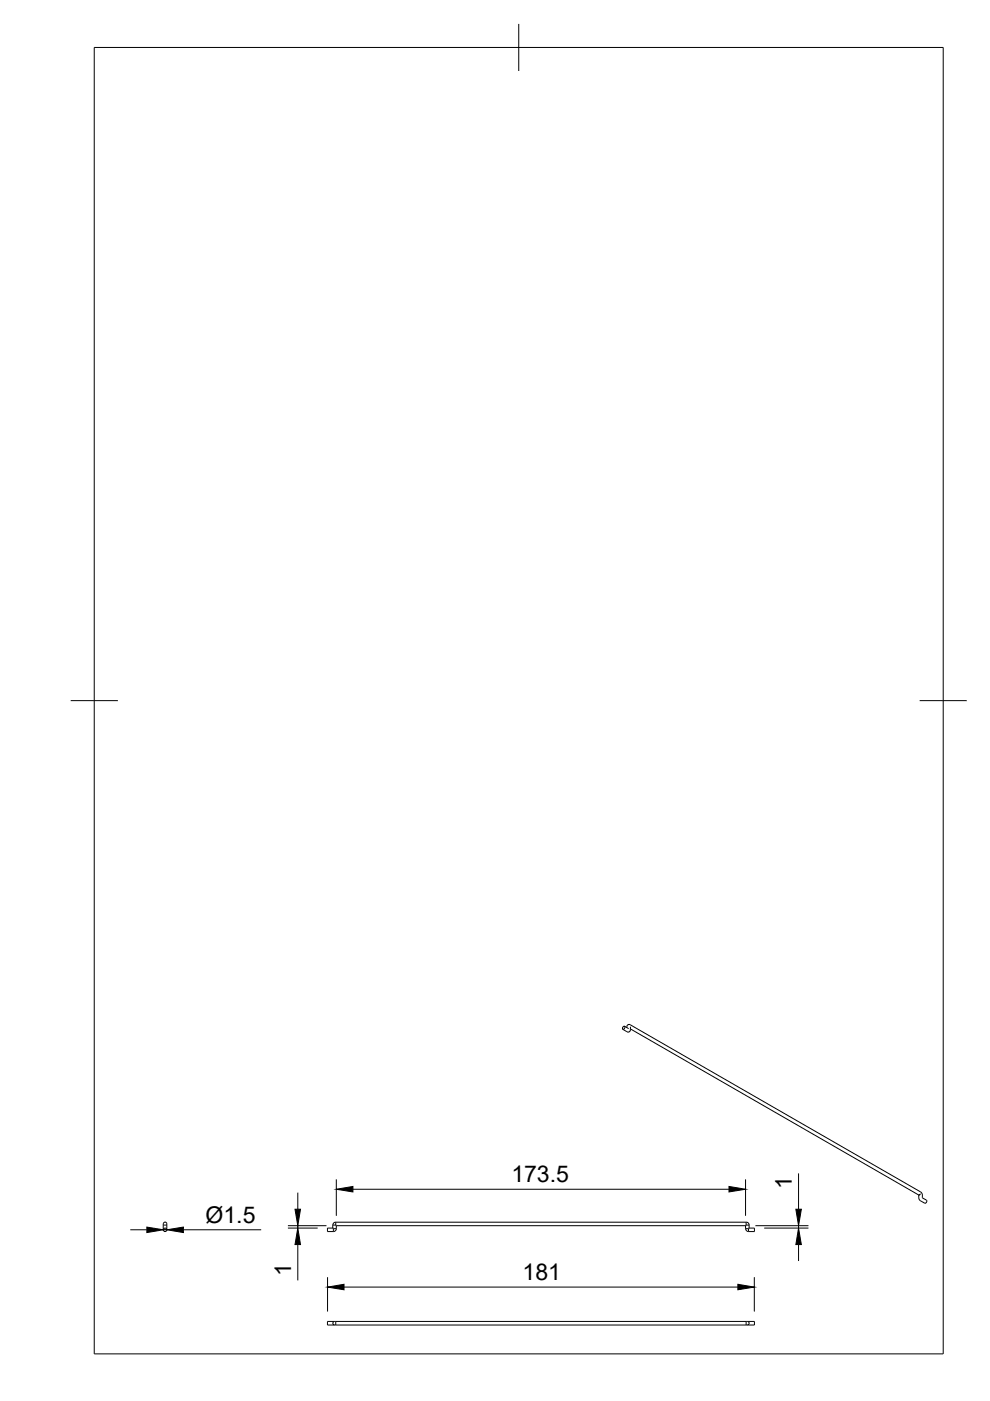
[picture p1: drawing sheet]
<svg xmlns="http://www.w3.org/2000/svg" width="210mm" height="297mm" viewBox="0 0 210 297" stroke-linecap="round" stroke-linejoin="round" font-family="sans-serif">
<defs><g id="words">
<g font-size="4.9">
<text x="108.4" y="250.7">173.5</text>
<text x="167.9" y="252" transform="rotate(-90 167.9 252)">1</text>
<text x="43.6" y="259.2">Ø1.5</text>
<text x="61.7" y="270.6" transform="rotate(-90 61.7 270.6)">1</text>
<text x="110.8" y="271.4">181</text>
</g>
</g></defs>
<!-- layer: Visible -->
<g fill="none" stroke="#000" stroke-width=".21">
<path d="M132.1 217.7l.3-.1 .1 .2-.1 .3-.3 .1-.1-.1zM132.4 217.6l.9 .5M132.9 217.9l.2-.6 .5-.1 61.6 35.5 .3 .5 .1 .8 .8 .5M133.3 218.1h.1M133.7 217.7l-.1 .7-.3 .4-1.3-.6M133.7 218.2l61.1 35.2M133.7 217.7h.1M71.2 259.7l.1 .2M71.2 259.1h87M71.2 259.1a.62 .62 0 0 0-.6 .6l-.1 .7M71.3 259.9v.6M71.3 259.9h86.8"/>
<path d="M158.1 259.9v.6M158.2 259.7l-.1 .2M158.2 259.1a.62 .62 0 0 1 .6 .6v.7M194.8 253.4v.7l.3 .5 1.1 .5 .3-.4-.1-.2M194.8 253.4h.1M195.2 253.1l-.4 .2M34.6 260.8v-1.1a.43 .43 0 0 1 .4-.6 .43 .43 0 0 1 .4 .6v1.1M70.5 260.4h-1.1v.7h1.3M70.5 260.4l.2 .1M71.3 260.5a.62 .62 0 0 1-.6 .6M158.8 260.4h1.2v.7h-1.3a.62 .62 0 0 1-.6-.6M158.8 260.4l-.1 .1"/>
<path d="M70.9 280.2h89.1v.7h-89.1M70.9 280.2h-1.5v.7h1.5M70.9 280.2a.37 .37 0 0 0-.3 .3 .37 .37 0 0 0 .3 .4M158.5 280.2a.37 .37 0 0 1 .3 .3 .37 .37 0 0 1-.3 .4"/>
<circle cx="35" cy="260.7" r=".37"/>
</g>
<!-- layer: Visible Narrow -->
<g fill="none" stroke="#000" stroke-width=".21">
<path d="M34.6 259.7h.8M71.2 259.1v.1a.41 .41 0 0 1 0 .5 .41 .41 0 0 1-.5 0h-.2M158.2 259.1v.1a.41 .41 0 0 0 0 .5 .41 .41 0 0 0 .5 0h.1M34.6 260.5h.1M35.3 260.5h.1M71.3 260.5a.4 .4 0 0 0-.5 0 .4 .4 0 0 0-.1 .5v.1M158.1 260.5a.4 .4 0 0 1 .5 0 .4 .4 0 0 1 .1 .5v.1M70.7 280.2v.1M70.7 280.8v.1M71.2 280.2v.7M158.2 280.2v.7M158.7 280.2v.1"/>
<path d="M158.7 280.8v.1"/>
</g>
<!-- layer: BORDER -->
<path d="M20 10.1h180v276.9h-180zM110 5.1v10M15 148.6h10M195 148.6h10" fill="none" stroke="#000" stroke-width=".21"/>
<!-- layer: FD_Dimensions -->
<g fill="none" stroke="#000" stroke-width=".21">
<path d="M61 259.9h8.2M63.1 252.9v3.5M63.1 259.9v.5M71.3 250v7.8M74.8 252.1h79.8M158.1 250v7.8M160.2 259.9h11.2M169.3 248.8v7.6M169.3 259.9v.5M27.6 260.7h3.5M34.6 260.7h.8M38.9 260.7h16.5"/>
<path d="M61 260.4h6.4M63.1 263.9v7.6M69.4 270.8v7.3M72.9 272.9h83.5M159.9 270.8v7.3M162 260.4h9.4M169.3 263.9v3.5"/>
</g>
<path d="M62.5 256.4h1.2l-.6 3.5zM71.3 252.1l3.5-.5v1.1zM154.6 251.6l3.5 .5-3.5 .6zM168.7 256.4h1.2l-.6 3.5zM31.1 260.2l3.5 .5-3.5 .6zM35.4 260.7l3.5-.5v1.1zM63.1 260.4l.6 3.5h-1.2zM69.4 272.9l3.5-.6v1.2zM156.4 272.3l3.5 .6-3.5 .6zM169.3 260.4l.6 3.5h-1.2z" fill="#000" stroke="#000" stroke-width=".21"/>
<use href="#words"/>
</svg>
